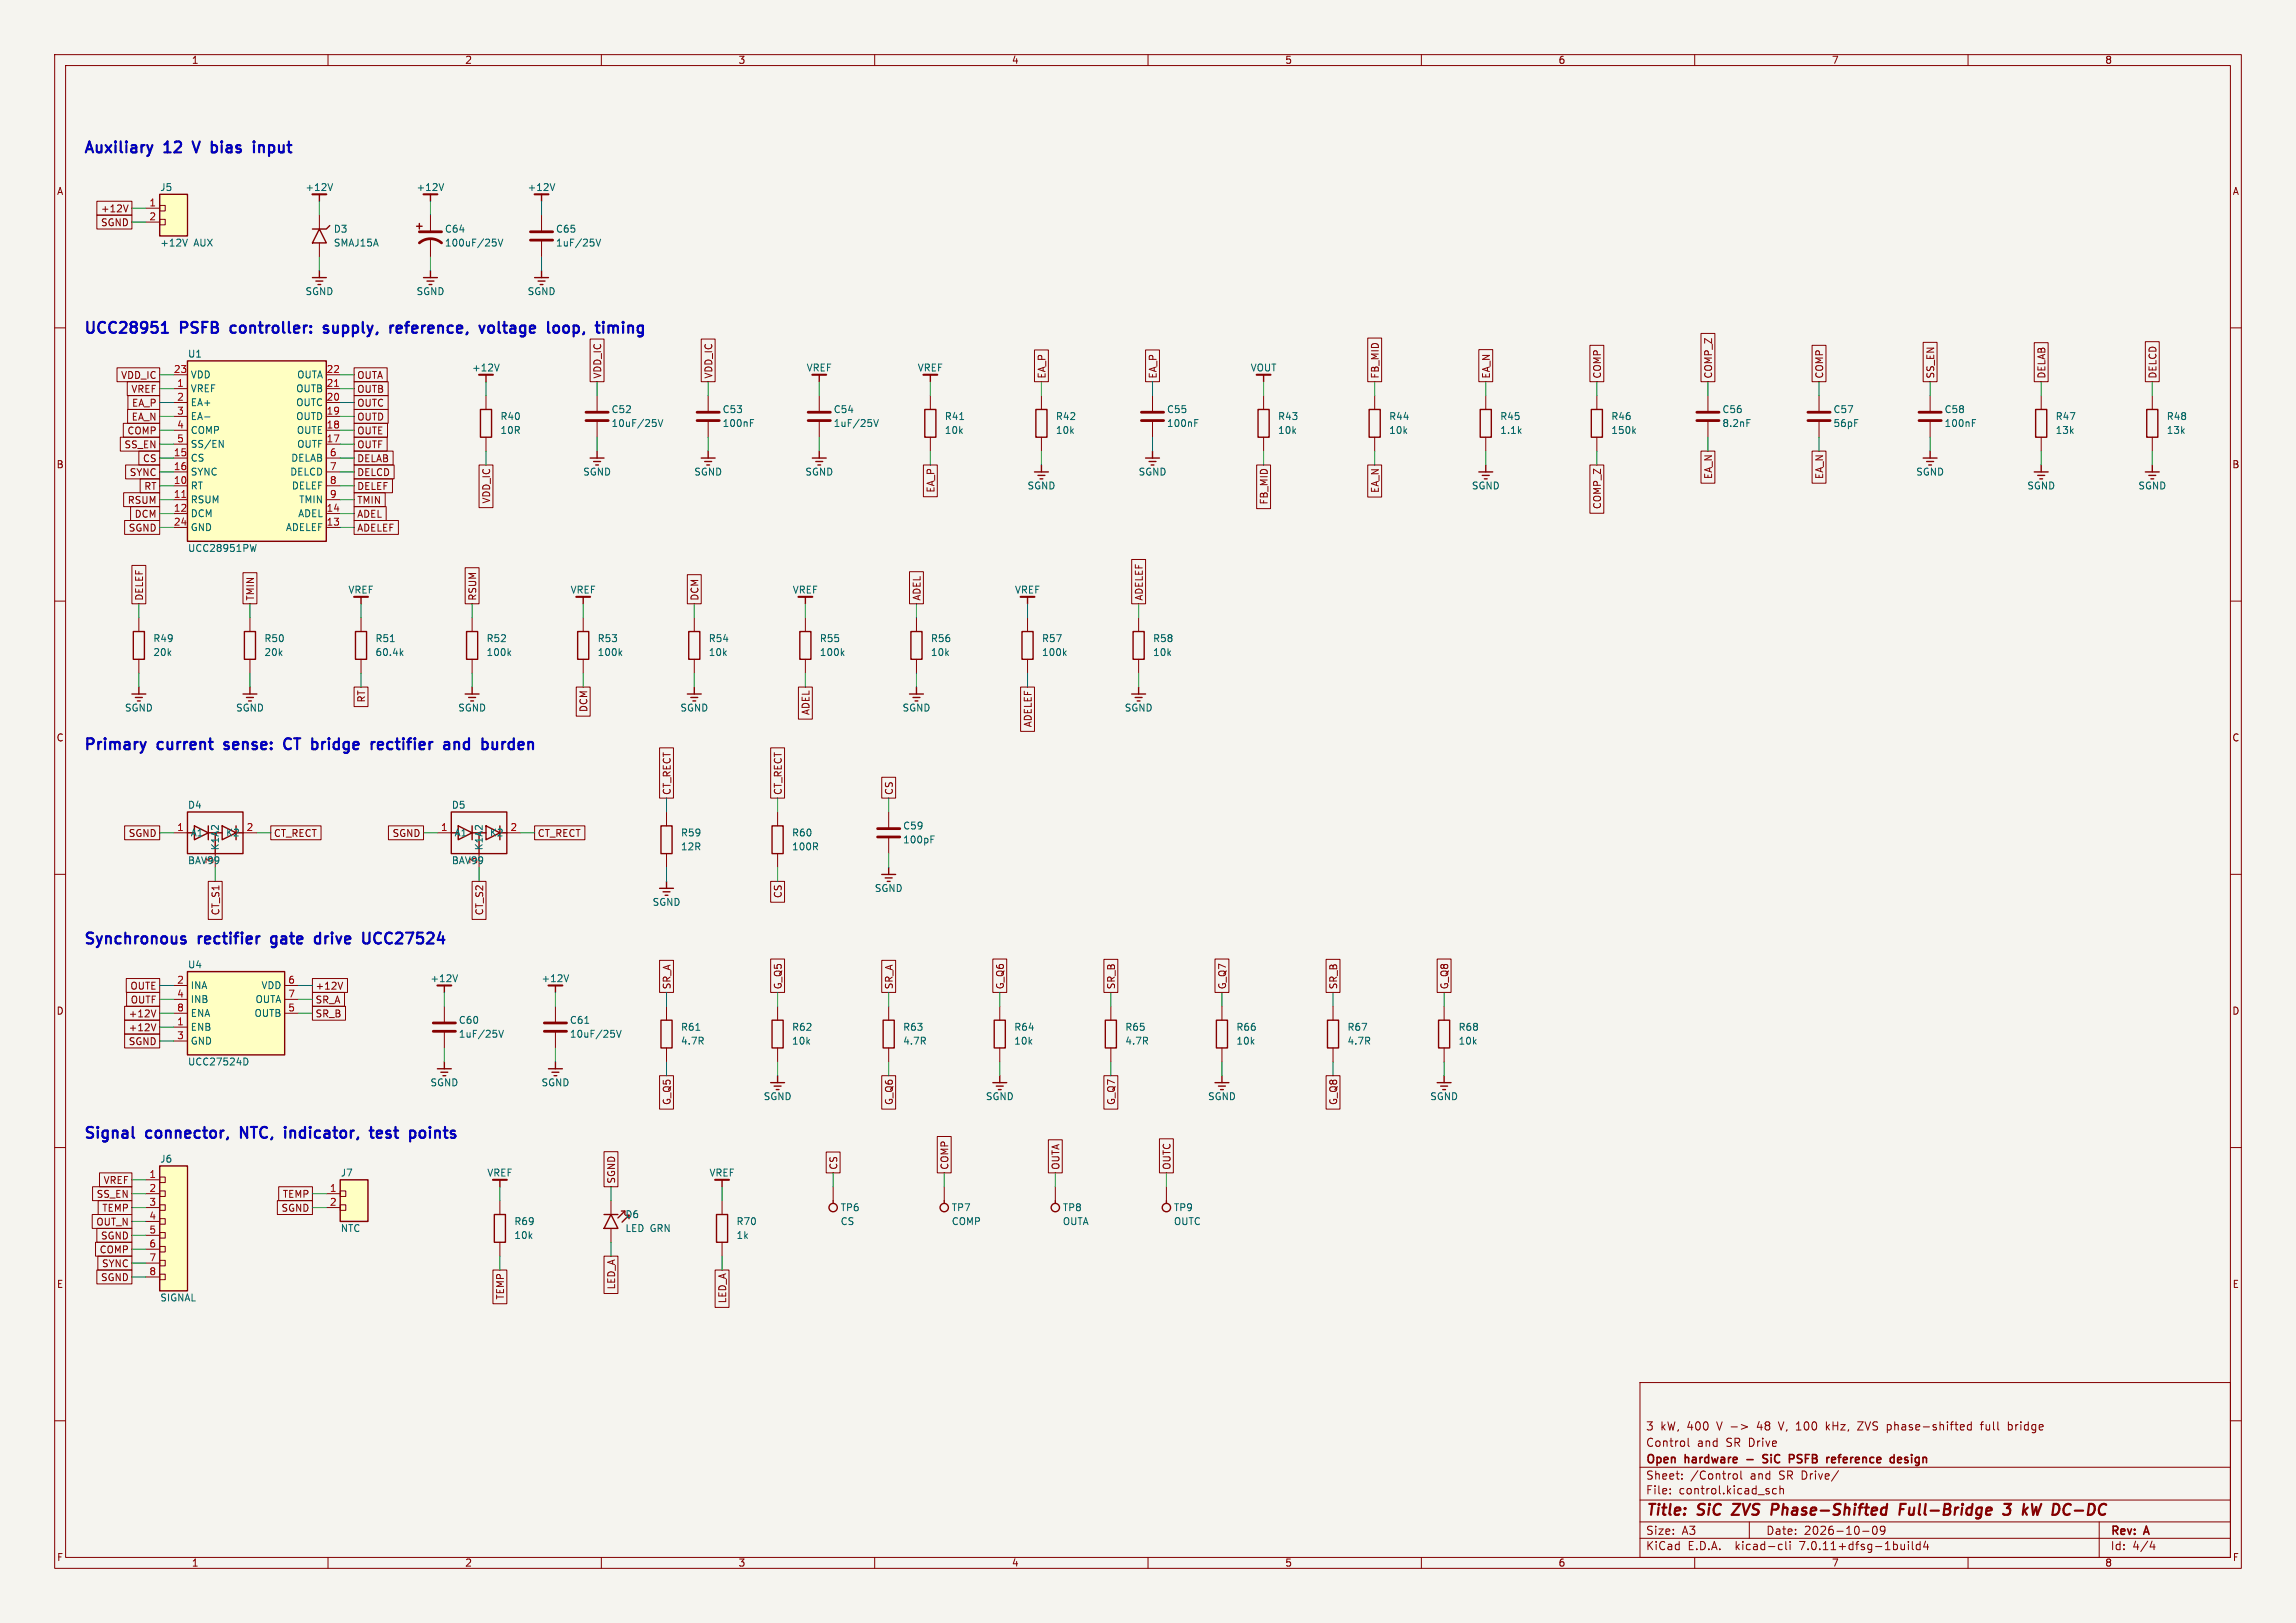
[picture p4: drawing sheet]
<svg xmlns="http://www.w3.org/2000/svg" width="420mm" height="297mm" viewBox="0 0 420 297" stroke-linecap="round" stroke-linejoin="round" font-family="sans-serif">
<defs><g id="words">
<g font-size="2.8" fill="#0000c2">
<text x="15.2" y="28.2">Auxiliary</text>
<text x="30.2" y="28.2">12</text>
<text x="36.4" y="28.2">V</text>
<text x="40.4" y="28.2">bias</text>
<text x="48.9" y="28.2">input</text>
<text x="15.2" y="61.2">UCC28951</text>
<text x="33.2" y="61.2">PSFB</text>
<text x="43.1" y="61.2">controller:</text>
<text x="61" y="61.2">supply,</text>
<text x="73.9" y="61.2">reference,</text>
<text x="91.1" y="61.2">voltage</text>
<text x="104.3" y="61.2">loop,</text>
<text x="114.1" y="61.2">timing</text>
<text x="15.2" y="137.4">Primary</text>
<text x="29" y="137.4">current</text>
<text x="42" y="137.4">sense:</text>
<text x="53.7" y="137.4">CT</text>
<text x="59.6" y="137.4">bridge</text>
<text x="71.2" y="137.4">rectifier</text>
<text x="85.4" y="137.4">and</text>
<text x="93.1" y="137.4">burden</text>
<text x="15.2" y="172.9">Synchronous</text>
<text x="36.4" y="172.9">rectifier</text>
<text x="50.6" y="172.9">gate</text>
<text x="59.4" y="172.9">drive</text>
<text x="68.9" y="172.9">UCC27524</text>
<text x="15.2" y="208.5">Signal</text>
<text x="26.9" y="208.5">connector,</text>
<text x="44.9" y="208.5">NTC,</text>
<text x="53.8" y="208.5">indicator,</text>
<text x="70.3" y="208.5">test</text>
<text x="78.3" y="208.5">points</text>
</g>
<g font-size="2.8" fill="#840000">
<text x="301" y="277.9">Title:</text>
<text x="310.6" y="277.9">SiC</text>
<text x="317.8" y="277.9">ZVS</text>
<text x="325.7" y="277.9">Phase-Shifted</text>
<text x="349.9" y="277.9">Full-Bridge</text>
<text x="369.8" y="277.9">3</text>
<text x="374.1" y="277.9">kW DC-DC</text>
</g>
<g font-size="2.1" fill="#840000">
<text x="301" y="262">3</text>
<text x="303.7" y="262">kW, 400</text>
<text x="314.2" y="262">V -&gt;</text>
<text x="321.8" y="262">48</text>
<text x="326" y="262">V, 100</text>
<text x="334.9" y="262">kHz,</text>
<text x="340.9" y="262">ZVS phase-shifted</text>
<text x="363.7" y="262">full</text>
<text x="368.8" y="262">bridge</text>
<text x="301" y="268.2">Open</text>
<text x="301" y="265">Control</text>
<text x="308.3" y="268.2">hardware</text>
<text x="310.4" y="265">and</text>
<text x="315.8" y="265">SR Drive</text>
<text x="323.8" y="268.2">SiC</text>
<text x="329.2" y="268.2">PSFB</text>
<text x="336.6" y="268.2">reference</text>
<text x="348.9" y="268.2">design</text>
<text x="301" y="273.7">File:</text>
<text x="301" y="271">Sheet:</text>
<text x="307.1" y="273.7">control.kicad_sch</text>
<text x="309.2" y="271">/Control</text>
<text x="320.2" y="271">and</text>
<text x="325.6" y="271">SR Drive/</text>
<text x="301" y="281.1">Size:</text>
<text x="307.6" y="281.1">A3</text>
<text x="323" y="281.1">Date:</text>
<text x="330" y="281.1">2026-10-09</text>
<text x="386" y="281.3">Rev:</text>
<text x="392.4" y="281.3">A</text>
<text x="301" y="283.9">KiCad</text>
<text x="308.7" y="283.9">E.D.A.</text>
<text x="317.6" y="283.9">kicad-cli</text>
<text x="329.5" y="283.9">7.0.11+dfsg-1build4</text>
<text x="386" y="283.9">Id:</text>
<text x="390.1" y="283.9">4/4</text>
</g>
<g font-size="1.8" fill="#840000">
<text x="35" y="11.9">1</text>
<text x="85" y="11.9">2</text>
<text x="135" y="11.9">3</text>
<text x="185" y="11.9">4</text>
<text x="235" y="11.9">5</text>
<text x="285" y="11.9">6</text>
<text x="335" y="11.9">7</text>
<text x="385" y="11.9">8</text>
<text x="10.3" y="35.9">A</text>
<text x="408.3" y="35.9">A</text>
<text x="18.4" y="39.1">+12V</text>
<text x="18.4" y="41.6">SGND</text>
<text x="22.1" y="69.5">VDD_IC</text>
<text x="65.2" y="69.5">OUTA</text>
<text x="110.2" y="69.4" transform="rotate(-90 110.2 69.4)">VDD_IC</text>
<text x="130.5" y="69.4" transform="rotate(-90 130.5 69.4)">VDD_IC</text>
<text x="191.5" y="69.4" transform="rotate(-90 191.5 69.4)">EA_P</text>
<text x="211.8" y="69.4" transform="rotate(-90 211.8 69.4)">EA_P</text>
<text x="252.4" y="69.4" transform="rotate(-90 252.4 69.4)">FB_MID</text>
<text x="272.7" y="69.4" transform="rotate(-90 272.7 69.4)">EA_N</text>
<text x="293.1" y="69.4" transform="rotate(-90 293.1 69.4)">COMP</text>
<text x="313.4" y="69.4" transform="rotate(-90 313.4 69.4)">COMP_Z</text>
<text x="333.7" y="69.4" transform="rotate(-90 333.7 69.4)">COMP</text>
<text x="354" y="69.4" transform="rotate(-90 354 69.4)">SS_EN</text>
<text x="374.3" y="69.4" transform="rotate(-90 374.3 69.4)">DELAB</text>
<text x="394.7" y="69.4" transform="rotate(-90 394.7 69.4)">DELCD</text>
<text x="23.9" y="72.1">VREF</text>
<text x="24" y="77.2">EA_N</text>
<text x="24.1" y="74.6">EA_P</text>
<text x="65.2" y="77.2">OUTD</text>
<text x="65.2" y="74.6">OUTC</text>
<text x="65.2" y="72.1">OUTB</text>
<text x="22.7" y="82.2">SS_EN</text>
<text x="23.2" y="79.7">COMP</text>
<text x="65.2" y="79.7">OUTE</text>
<text x="65.2" y="82.2">OUTF</text>
<text x="10.3" y="85.9">B</text>
<text x="23.6" y="87.3">SYNC</text>
<text x="26.1" y="84.8">CS</text>
<text x="26.3" y="89.9">RT</text>
<text x="65.2" y="89.9">DELEF</text>
<text x="65.2" y="84.8">DELAB</text>
<text x="65.2" y="87.3">DELCD</text>
<text x="313.4" y="87.8" transform="rotate(-90 313.4 87.8)">EA_N</text>
<text x="333.7" y="87.8" transform="rotate(-90 333.7 87.8)">EA_N</text>
<text x="408.2" y="85.9">B</text>
<text x="23.3" y="92.4">RSUM</text>
<text x="24.5" y="94.9">DCM</text>
<text x="65.2" y="92.4">TMIN</text>
<text x="65.2" y="94.9">ADEL</text>
<text x="89.9" y="92.2" transform="rotate(-90 89.9 92.2)">VDD_IC</text>
<text x="171.1" y="90.2" transform="rotate(-90 171.1 90.2)">EA_P</text>
<text x="232.1" y="92.4" transform="rotate(-90 232.1 92.4)">FB_MID</text>
<text x="252.4" y="90.3" transform="rotate(-90 252.4 90.3)">EA_N</text>
<text x="293.1" y="93.3" transform="rotate(-90 293.1 93.3)">COMP_Z</text>
<text x="23.5" y="97.5">SGND</text>
<text x="65.2" y="97.5">ADELEF</text>
<text x="26.4" y="110" transform="rotate(-90 26.4 110)">DELEF</text>
<text x="46.7" y="110" transform="rotate(-90 46.7 110)">TMIN</text>
<text x="87.3" y="110" transform="rotate(-90 87.3 110)">RSUM</text>
<text x="128" y="110" transform="rotate(-90 128 110)">DCM</text>
<text x="168.6" y="110" transform="rotate(-90 168.6 110)">ADEL</text>
<text x="209.2" y="110" transform="rotate(-90 209.2 110)">ADELEF</text>
<text x="67" y="128.6" transform="rotate(-90 67 128.6)">RT</text>
<text x="107.6" y="130.4" transform="rotate(-90 107.6 130.4)">DCM</text>
<text x="148.3" y="130.9" transform="rotate(-90 148.3 130.9)">ADEL</text>
<text x="10.3" y="135.9">C</text>
<text x="188.9" y="133.2" transform="rotate(-90 188.9 133.2)">ADELEF</text>
<text x="408.2" y="135.9">C</text>
<text x="122.9" y="145.6" transform="rotate(-90 122.9 145.6)">CT_RECT</text>
<text x="143.2" y="145.6" transform="rotate(-90 143.2 145.6)">CT_RECT</text>
<text x="163.5" y="145.6" transform="rotate(-90 163.5 145.6)">CS</text>
<text x="23.5" y="153.4">SGND</text>
<text x="50" y="153.4">CT_RECT</text>
<text x="71.7" y="153.4">SGND</text>
<text x="98.3" y="153.4">CT_RECT</text>
<text x="40.3" y="167.6" transform="rotate(-90 40.3 167.6)">CT_S1</text>
<text x="88.6" y="167.6" transform="rotate(-90 88.6 167.6)">CT_S2</text>
<text x="143.2" y="164.4" transform="rotate(-90 143.2 164.4)">CS</text>
<text x="10.3" y="185.9">D</text>
<text x="23.8" y="181.3">OUTE</text>
<text x="23.8" y="183.8">OUTF</text>
<text x="57.6" y="181.3">+12V</text>
<text x="57.6" y="183.8">SR_A</text>
<text x="122.9" y="181.1" transform="rotate(-90 122.9 181.1)">SR_A</text>
<text x="143.2" y="181.1" transform="rotate(-90 143.2 181.1)">G_Q5</text>
<text x="163.5" y="181.1" transform="rotate(-90 163.5 181.1)">SR_A</text>
<text x="183.8" y="181.1" transform="rotate(-90 183.8 181.1)">G_Q6</text>
<text x="204.2" y="181.1" transform="rotate(-90 204.2 181.1)">SR_B</text>
<text x="224.5" y="181.1" transform="rotate(-90 224.5 181.1)">G_Q7</text>
<text x="244.8" y="181.1" transform="rotate(-90 244.8 181.1)">SR_B</text>
<text x="265.1" y="181.1" transform="rotate(-90 265.1 181.1)">G_Q8</text>
<text x="408.2" y="185.9">D</text>
<text x="23.5" y="186.4">+12V</text>
<text x="23.5" y="188.9">+12V</text>
<text x="23.5" y="191.5">SGND</text>
<text x="57.6" y="186.4">SR_B</text>
<text x="122.9" y="202.3" transform="rotate(-90 122.9 202.3)">G_Q5</text>
<text x="163.5" y="202.3" transform="rotate(-90 163.5 202.3)">G_Q6</text>
<text x="204.2" y="202.3" transform="rotate(-90 204.2 202.3)">G_Q7</text>
<text x="244.8" y="202.3" transform="rotate(-90 244.8 202.3)">G_Q8</text>
<text x="153.4" y="214.2" transform="rotate(-90 153.4 214.2)">CS</text>
<text x="173.7" y="214.2" transform="rotate(-90 173.7 214.2)">COMP</text>
<text x="194" y="214.2" transform="rotate(-90 194 214.2)">OUTA</text>
<text x="214.3" y="214.2" transform="rotate(-90 214.3 214.2)">OUTC</text>
<text x="17.6" y="219.4">SS_EN</text>
<text x="18.6" y="221.9">TEMP</text>
<text x="18.9" y="216.9">VREF</text>
<text x="51.4" y="221.9">SGND</text>
<text x="51.6" y="219.4">TEMP</text>
<text x="112.7" y="216.7" transform="rotate(-90 112.7 216.7)">SGND</text>
<text x="17.5" y="224.5">OUT_N</text>
<text x="18.4" y="227">SGND</text>
<text x="18.1" y="229.6">COMP</text>
<text x="18.6" y="232.1">SYNC</text>
<text x="10.3" y="235.9">E</text>
<text x="18.4" y="234.6">SGND</text>
<text x="92.4" y="237.9" transform="rotate(-90 92.4 237.9)">TEMP</text>
<text x="112.7" y="236.1" transform="rotate(-90 112.7 236.1)">LED_A</text>
<text x="133" y="238.6" transform="rotate(-90 133 238.6)">LED_A</text>
<text x="408.3" y="235.9">E</text>
<text x="10.3" y="285.9">F</text>
<text x="35" y="286.9">1</text>
<text x="85" y="286.9">2</text>
<text x="135" y="286.9">3</text>
<text x="185" y="286.9">4</text>
<text x="235" y="286.9">5</text>
<text x="285" y="286.9">6</text>
<text x="335" y="286.9">7</text>
<text x="385" y="286.9">8</text>
<text x="408.3" y="285.9">F</text>
</g>
<g font-size="1.8" fill="#006464">
<text x="29.2" y="35.2">J5</text>
<text x="55.8" y="35.2">+12V</text>
<text x="76.1" y="35.2">+12V</text>
<text x="96.4" y="35.2">+12V</text>
<text x="29.2" y="45.3">+12V</text>
<text x="35.5" y="45.3">AUX</text>
<text x="61" y="42.8">D3</text>
<text x="61" y="45.3">SMAJ15A</text>
<text x="81.3" y="42.8">C64</text>
<text x="81.3" y="45.3">100uF/25V</text>
<text x="101.6" y="42.8">C65</text>
<text x="101.6" y="45.3">1uF/25V</text>
<text x="55.8" y="54.2">SGND</text>
<text x="76.1" y="54.2">SGND</text>
<text x="96.4" y="54.2">SGND</text>
<text x="34.3" y="65.6">U1</text>
<text x="34.8" y="72">VREF</text>
<text x="34.8" y="69.4">VDD</text>
<text x="54.1" y="72">OUTB</text>
<text x="54.3" y="69.4">OUTA</text>
<text x="86.3" y="68.2">+12V</text>
<text x="147.5" y="68.2">VREF</text>
<text x="167.8" y="68.2">VREF</text>
<text x="228.7" y="68.2">VOUT</text>
<text x="34.8" y="74.5">EA+</text>
<text x="34.8" y="77.1">EA-</text>
<text x="54.1" y="77.1">OUTD</text>
<text x="54.1" y="74.5">OUTC</text>
<text x="91.4" y="77.1">R40</text>
<text x="111.8" y="75.8">C52</text>
<text x="132.1" y="75.8">C53</text>
<text x="152.4" y="75.8">C54</text>
<text x="172.7" y="77.1">R41</text>
<text x="193" y="77.1">R42</text>
<text x="213.4" y="75.8">C55</text>
<text x="233.7" y="77.1">R43</text>
<text x="254" y="77.1">R44</text>
<text x="274.3" y="77.1">R45</text>
<text x="294.7" y="77.1">R46</text>
<text x="315" y="75.8">C56</text>
<text x="335.3" y="75.8">C57</text>
<text x="355.6" y="75.8">C58</text>
<text x="375.9" y="77.1">R47</text>
<text x="396.3" y="77.1">R48</text>
<text x="34.8" y="79.6">COMP</text>
<text x="34.8" y="82.1">SS/EN</text>
<text x="54.2" y="79.6">OUTE</text>
<text x="54.3" y="82.1">OUTF</text>
<text x="91.4" y="79.6">10R</text>
<text x="111.8" y="78.3">10uF/25V</text>
<text x="132.1" y="78.3">100nF</text>
<text x="152.4" y="78.3">1uF/25V</text>
<text x="172.7" y="79.6">10k</text>
<text x="193" y="79.6">10k</text>
<text x="213.4" y="78.3">100nF</text>
<text x="233.7" y="79.6">10k</text>
<text x="254" y="79.6">10k</text>
<text x="274.3" y="79.6">1.1k</text>
<text x="294.7" y="79.6">150k</text>
<text x="315" y="78.3">8.2nF</text>
<text x="335.3" y="78.3">56pF</text>
<text x="355.6" y="78.3">100nF</text>
<text x="375.9" y="79.6">13k</text>
<text x="396.3" y="79.6">13k</text>
<text x="34.8" y="89.8">RT</text>
<text x="34.8" y="84.7">CS</text>
<text x="34.8" y="87.2">SYNC</text>
<text x="53" y="87.2">DELCD</text>
<text x="53.2" y="84.7">DELAB</text>
<text x="53.3" y="89.8">DELEF</text>
<text x="106.6" y="87.2">SGND</text>
<text x="126.9" y="87.2">SGND</text>
<text x="147.2" y="87.2">SGND</text>
<text x="187.9" y="89.8">SGND</text>
<text x="208.2" y="87.2">SGND</text>
<text x="269.1" y="89.8">SGND</text>
<text x="350.4" y="87.2">SGND</text>
<text x="370.7" y="89.8">SGND</text>
<text x="391.1" y="89.8">SGND</text>
<text x="34.8" y="92.3">RSUM</text>
<text x="34.8" y="94.8">DCM</text>
<text x="54.4" y="94.8">ADEL</text>
<text x="54.6" y="92.3">TMIN</text>
<text x="34.3" y="101.2">UCC28951PW</text>
<text x="34.8" y="97.4">GND</text>
<text x="52.2" y="97.4">ADELEF</text>
<text x="63.6" y="108.8">VREF</text>
<text x="104.3" y="108.8">VREF</text>
<text x="144.9" y="108.8">VREF</text>
<text x="185.6" y="108.8">VREF</text>
<text x="27.9" y="117.7">R49</text>
<text x="48.3" y="117.7">R50</text>
<text x="68.6" y="117.7">R51</text>
<text x="88.9" y="117.7">R52</text>
<text x="109.2" y="117.7">R53</text>
<text x="129.5" y="117.7">R54</text>
<text x="149.9" y="117.7">R55</text>
<text x="170.2" y="117.7">R56</text>
<text x="190.5" y="117.7">R57</text>
<text x="210.8" y="117.7">R58</text>
<text x="27.9" y="120.2">20k</text>
<text x="48.3" y="120.2">20k</text>
<text x="68.6" y="120.2">60.4k</text>
<text x="88.9" y="120.2">100k</text>
<text x="109.2" y="120.2">100k</text>
<text x="129.5" y="120.2">10k</text>
<text x="149.9" y="120.2">100k</text>
<text x="170.2" y="120.2">10k</text>
<text x="190.5" y="120.2">100k</text>
<text x="210.8" y="120.2">10k</text>
<text x="22.8" y="130.4">SGND</text>
<text x="43.1" y="130.4">SGND</text>
<text x="83.7" y="130.4">SGND</text>
<text x="124.4" y="130.4">SGND</text>
<text x="165" y="130.4">SGND</text>
<text x="205.6" y="130.4">SGND</text>
<text x="34.3" y="148.2">D4</text>
<text x="82.6" y="148.2">D5</text>
<text x="34.8" y="153.3">A1</text>
<text x="40.2" y="155.7" transform="rotate(-90 40.2 155.7)">K1A2</text>
<text x="41.3" y="153.3">K2</text>
<text x="83.1" y="153.3">A1</text>
<text x="88.5" y="155.7" transform="rotate(-90 88.5 155.7)">K1A2</text>
<text x="89.5" y="153.3">K2</text>
<text x="124.5" y="153.3">R59</text>
<text x="124.5" y="155.8">12R</text>
<text x="144.8" y="155.8">100R</text>
<text x="144.8" y="153.3">R60</text>
<text x="165.1" y="154.5">100pF</text>
<text x="165.1" y="152">C59</text>
<text x="34.3" y="158.3">BAV99</text>
<text x="39.1" y="158.2" transform="rotate(-90 39.1 158.2)">3</text>
<text x="82.6" y="158.3">BAV99</text>
<text x="87.4" y="158.2" transform="rotate(-90 87.4 158.2)">3</text>
<text x="119.3" y="166">SGND</text>
<text x="159.9" y="163.4">SGND</text>
<text x="34.3" y="177.4">U4</text>
<text x="78.6" y="179.9">+12V</text>
<text x="99" y="179.9">+12V</text>
<text x="34.8" y="181.2">INA</text>
<text x="34.8" y="183.7">INB</text>
<text x="46.6" y="183.7">OUTA</text>
<text x="47.7" y="181.2">VDD</text>
<text x="34.8" y="188.8">ENB</text>
<text x="34.8" y="191.4">GND</text>
<text x="34.8" y="186.3">ENA</text>
<text x="46.5" y="186.3">OUTB</text>
<text x="83.8" y="187.6">C60</text>
<text x="83.8" y="190.1">1uF/25V</text>
<text x="104.1" y="190.1">10uF/25V</text>
<text x="104.1" y="187.6">C61</text>
<text x="124.5" y="188.8">R61</text>
<text x="124.5" y="191.4">4.7R</text>
<text x="144.8" y="191.4">10k</text>
<text x="144.8" y="188.8">R62</text>
<text x="165.1" y="188.8">R63</text>
<text x="165.1" y="191.4">4.7R</text>
<text x="185.4" y="191.4">10k</text>
<text x="185.4" y="188.8">R64</text>
<text x="205.7" y="188.8">R65</text>
<text x="205.7" y="191.4">4.7R</text>
<text x="226.1" y="191.4">10k</text>
<text x="226.1" y="188.8">R66</text>
<text x="246.4" y="188.8">R67</text>
<text x="246.4" y="191.4">4.7R</text>
<text x="266.7" y="188.8">R68</text>
<text x="266.7" y="191.4">10k</text>
<text x="34.3" y="195.2">UCC27524D</text>
<text x="78.6" y="199">SGND</text>
<text x="99" y="199">SGND</text>
<text x="139.6" y="201.5">SGND</text>
<text x="180.2" y="201.5">SGND</text>
<text x="220.9" y="201.5">SGND</text>
<text x="261.5" y="201.5">SGND</text>
<text x="29.2" y="213">J6</text>
<text x="62.2" y="215.5">J7</text>
<text x="89" y="215.5">VREF</text>
<text x="129.7" y="215.5">VREF</text>
<text x="153.7" y="221.8">TP6</text>
<text x="174" y="221.8">TP7</text>
<text x="194.3" y="221.8">TP8</text>
<text x="214.6" y="221.8">TP9</text>
<text x="62.2" y="225.7">NTC</text>
<text x="94" y="226.9">10k</text>
<text x="94" y="224.4">R69</text>
<text x="114.3" y="223.1">D6</text>
<text x="114.3" y="225.7">LED GRN</text>
<text x="134.6" y="224.4">R70</text>
<text x="134.6" y="226.9">1k</text>
<text x="153.7" y="224.4">CS</text>
<text x="174" y="224.4">COMP</text>
<text x="194.3" y="224.4">OUTA</text>
<text x="214.6" y="224.4">OUTC</text>
<text x="29.2" y="238.4">SIGNAL</text>
</g>
<g font-size="1.8" fill="#a90000">
<text x="27.2" y="37.8">1</text>
<text x="27.2" y="40.4">2</text>
<text x="31.7" y="68.3">23</text>
<text x="32.3" y="70.9">1</text>
<text x="59.6" y="70.9">21</text>
<text x="59.6" y="68.3">22</text>
<text x="32.3" y="73.4">2</text>
<text x="32.3" y="75.9">3</text>
<text x="59.6" y="75.9">19</text>
<text x="59.6" y="73.4">20</text>
<text x="31.7" y="83.6">15</text>
<text x="32.3" y="78.5">4</text>
<text x="32.3" y="81">5</text>
<text x="59.6" y="81">17</text>
<text x="59.6" y="78.5">18</text>
<text x="60.3" y="83.6">6</text>
<text x="31.7" y="88.6">10</text>
<text x="31.7" y="86.1">16</text>
<text x="60.3" y="86.1">7</text>
<text x="60.3" y="88.6">8</text>
<text x="31.7" y="91.2">11</text>
<text x="31.7" y="93.7">12</text>
<text x="59.6" y="93.7">14</text>
<text x="60.3" y="91.2">9</text>
<text x="31.7" y="96.3">24</text>
<text x="59.6" y="96.3">13</text>
<text x="32.3" y="152.1">1</text>
<text x="45" y="152.1">2</text>
<text x="80.6" y="152.1">1</text>
<text x="93.3" y="152.1">2</text>
<text x="32.3" y="180.1">2</text>
<text x="32.3" y="182.6">4</text>
<text x="32.3" y="185.2">8</text>
<text x="52.6" y="185.2">5</text>
<text x="52.6" y="180.1">6</text>
<text x="52.6" y="182.6">7</text>
<text x="32.3" y="187.7">1</text>
<text x="32.3" y="190.2">3</text>
<text x="27.2" y="215.6">1</text>
<text x="27.2" y="218.2">2</text>
<text x="27.2" y="220.7">3</text>
<text x="60.3" y="218.2">1</text>
<text x="60.3" y="220.7">2</text>
<text x="27.2" y="223.3">4</text>
<text x="27.2" y="225.8">5</text>
<text x="27.2" y="228.3">6</text>
<text x="27.2" y="230.9">7</text>
<text x="27.2" y="233.4">8</text>
</g>
</g></defs>
<path d="M0 0h420v297h-420z" fill="#f5f4ef" stroke="#f5f4ef" stroke-width=".18"/>
<g fill="none" stroke="#840000" stroke-width=".18">
<path d="M10 10h400v277h-400zM12 12h396v273h-396zM60 10v2M110 10v2M160 10v2M210 10v2M260 10v2M310 10v2M360 10v2M17.7 36.8h6.4v2.6h-6.4zM17.7 39.4h6.4v2.5h-6.4zM23.4 37.5l-.4 1.3"/>
<path d="M26.7 38.1h2.5M29.2 37.6h1v1h-1zM58.4 39.4v2.5M78.7 39.4v3M99.1 39.4v3M10 60h2M26.7 40.6h2.5M29.2 40.1h1v1h-1zM58.4 44.5v2.5M78.7 43.9v3.1M99.1 43.9v3.1M408 60h2"/>
<path d="M21.4 67.3h7.8v2.6h-7.8zM22.6 77.5h6.6v2.5h-6.6zM23.3 69.8h5.9v2.6h-5.9zM23.3 74.9h5.9v2.6h-5.9zM23.4 72.4h5.8v2.5h-5.8zM31.7 71.1h2.6M31.7 78.7h2.6M31.7 76.2h2.6M31.7 73.7h2.6M31.7 68.6h2.6M59.7 71.1h2.5M59.7 78.7h2.5"/>
<path d="M59.7 76.2h2.5M59.7 73.7h2.5M59.7 68.6h2.5M64.8 77.5h6.1v2.5h-6.1zM64.8 74.9h6.2v2.6h-6.2zM64.8 72.4h6.2v2.5h-6.2zM64.8 69.8h6.2v2.6h-6.2zM64.8 67.3h6v2.6h-6zM88.9 72.4v2.5M107.9 62h2.6v7.9h-2.6zM109.2 72.4v3M109.2 77v3"/>
<path d="M128.3 62h2.5v7.9h-2.5zM129.5 72.4v3M129.5 77v3M149.9 72.4v3M149.9 77v3M170.2 72.4v2.5M189.2 64h2.6v5.9h-2.6zM190.5 72.4v2.5M209.5 64h2.6v5.9h-2.6zM210.8 72.4v3M210.8 77v3M231.1 72.4v2.5"/>
<path d="M250.2 61.9h2.5v8h-2.5zM251.5 72.4v2.5M270.5 64h2.5v5.9h-2.5zM271.8 72.4v2.5M290.8 63.2h2.6v6.7h-2.6zM292.1 72.4v2.5M311.1 61h2.6v8.9h-2.6zM312.4 72.4v3M312.4 77v3M331.5 63.2h2.5v6.7h-2.5zM332.7 72.4v3M332.7 77v3"/>
<path d="M351.8 62.6h2.5v7.3h-2.5zM353.1 72.4v3M353.1 77v3M372.1 62.7h2.5v7.2h-2.5zM373.4 72.4v2.5M392.4 62.5h2.6v7.4h-2.6zM393.7 72.4v2.5M22 80h7.2v2.6h-7.2zM22.6 90.2h6.6v2.5h-6.6zM22.8 95.2h6.4v2.6h-6.4zM23 85.1h6.2v2.5h-6.2zM23.9 92.7h5.3v2.6h-5.3z"/>
<path d="M25.4 82.5h3.8v2.6h-3.8zM25.6 87.6h3.6v2.6h-3.6zM31.7 88.9h2.6M31.7 91.4h2.6M31.7 94h2.6M31.7 96.5h2.6M31.7 83.8h2.6M31.7 86.4h2.6M31.7 81.3h2.6M59.7 88.9h2.5M59.7 91.4h2.5M59.7 94h2.5"/>
<path d="M59.7 96.5h2.5M59.7 83.8h2.5M59.7 86.4h2.5M59.7 81.3h2.5M64.8 87.6h7v2.6h-7zM64.8 80h6v2.6h-6zM64.8 82.5h7.1v2.6h-7.1zM64.8 85.1h7.3v2.5h-7.3zM64.8 90.2h5.7v2.5h-5.7zM64.8 92.7h5.8v2.6h-5.8zM64.8 95.2h8.1v2.6h-8.1zM87.6 85.1h2.6v7.8h-2.6z"/>
<path d="M88.9 80v2.6M168.9 85.1h2.6v5.8h-2.6zM170.2 80v2.6M190.5 80v2.6M229.9 85.1h2.5v8h-2.5zM231.1 80v2.6M250.2 85.1h2.5v5.9h-2.5zM251.5 80v2.6M271.8 80v2.6M290.8 85.1h2.6v8.8h-2.6zM292.1 80v2.6M311.1 82.6h2.6v5.8h-2.6z"/>
<path d="M331.5 82.6h2.5v5.8h-2.5zM373.4 80v2.6M393.7 80v2.6M10 110h2M24.1 103.5h2.6v7h-2.6zM25.4 113v2.6M44.4 104.8h2.6v5.7h-2.6zM45.7 113v2.6M66 113v2.6M85.1 103.9h2.5v6.6h-2.5zM86.4 113v2.6M106.7 113v2.6"/>
<path d="M125.7 105.2h2.6v5.3h-2.6zM127 113v2.6M147.3 113v2.6M166.4 104.6h2.5v5.9h-2.5zM167.6 113v2.6M188 113v2.6M207 102.4h2.6v8.1h-2.6zM208.3 113v2.6M408 110h2M25.4 120.7v2.5M45.7 120.7v2.5M64.8 125.7h2.5v3.6h-2.5z"/>
<path d="M66 120.7v2.5M86.4 120.7v2.5M105.4 125.7h2.6v5.4h-2.6zM106.7 120.7v2.5M120.6 136.9h2.6v9.2h-2.6zM127 120.7v2.5M141 136.9h2.5v9.2h-2.5zM146 125.7h2.6v5.9h-2.6zM147.3 120.7v2.5M167.6 120.7v2.5M186.7 125.7h2.5v8.1h-2.5zM188 120.7v2.5"/>
<path d="M208.3 120.7v2.5M10 160h2M22.8 151.1h6.4v2.6h-6.4zM31.7 152.4h2.6M39.4 156.2v2.6M44.4 152.4h2.6M49.5 151.1h9.2v2.6h-9.2zM71.1 151.1h6.4v2.6h-6.4zM80 152.4h2.5M87.6 156.2v2.6M92.7 152.4h2.5M97.8 151.1h9.2v2.6h-9.2z"/>
<path d="M121.9 148.6v2.5M121.9 156.2v2.6M142.2 148.6v2.5M142.2 156.2v2.6M161.3 142.2h2.5v3.9h-2.5zM162.6 148.6v3M162.6 153.2v3M408 160h2M23.1 179.1h6.1v2.5h-6.1zM38.1 161.3h2.5v6.9h-2.5zM57.1 179.1h6.5v2.5h-6.5zM62.7 179.7l-.4 1.3"/>
<path d="M86.4 161.3h2.5v6.9h-2.5zM120.6 175.7h2.6v5.9h-2.6zM141 161.3h2.5v3.8h-2.5zM141 175.5h2.5v6.1h-2.5zM161.3 175.7h2.5v5.9h-2.5zM181.6 175.5h2.6v6.1h-2.6zM201.9 175.6h2.6v6h-2.6zM222.2 175.5h2.6v6.1h-2.6zM242.6 175.6h2.5v6h-2.5zM262.9 175.5h2.5v6.1h-2.5zM22.8 184.1h6.4v2.6h-6.4zM22.8 186.7h6.4v2.5h-6.4z"/>
<path d="M22.8 189.2h6.4v2.6h-6.4zM23.2 181.6h6v2.6h-6zM28.5 184.8l-.4 1.3M28.5 187.4l-.4 1.2M31.7 188h2.6M31.7 180.3h2.6M31.7 190.5h2.6M31.7 182.9h2.6M31.7 185.4h2.6M52.1 180.3h2.5M52.1 182.9h2.5M52.1 185.4h2.5"/>
<path d="M57.1 184.1h6.1v2.6h-6.1zM57.1 181.6h5.9v2.6h-5.9zM81.3 184.2v3M81.3 188.7v3.1M101.6 184.2v3M101.6 188.7v3.1M120.6 196.9h2.6v6.1h-2.6zM121.9 184.2v2.5M121.9 191.8v2.5M142.2 184.2v2.5M142.2 191.8v2.5M161.3 196.9h2.5v6.1h-2.5z"/>
<path d="M162.6 184.2v2.5M162.6 191.8v2.5M182.9 184.2v2.5M182.9 191.8v2.5M201.9 196.9h2.6v6.1h-2.6zM203.2 184.2v2.5M203.2 191.8v2.5M223.5 184.2v2.5M223.5 191.8v2.5M242.6 196.9h2.5v6.1h-2.5zM243.8 184.2v2.5M243.8 191.8v2.5"/>
<path d="M264.2 184.2v2.5M264.2 191.8v2.5M10 210h2M16.9 217.2h7.2v2.5h-7.2zM18 219.7h6.1v2.6h-6.1zM18.2 214.6h5.9v2.6h-5.9zM26.7 215.9h2.5M26.7 218.4h2.5M29.2 217.9h1v1h-1zM29.2 215.4h1v1h-1zM50.7 219.7h6.4v2.6h-6.4zM51 217.2h6.1v2.5h-6.1z"/>
<path d="M59.7 218.4h2.5M62.2 217.9h1v1h-1zM91.4 219.7v2.5M110.5 210.8h2.5v6.4h-2.5zM111.8 219.7v2.5M132.1 219.7v2.5M151.1 210.8h2.6v3.8h-2.6zM152.4 217.2v2.5M171.4 208h2.6v6.6h-2.6zM172.7 217.2v2.5M191.8 208.6h2.5v6h-2.5zM193 217.2v2.5"/>
<path d="M212.1 208.4h2.5v6.2h-2.5zM213.4 217.2v2.5M408 210h2M16.9 222.2h7.2v2.6h-7.2zM17.5 227.3h6.6v2.6h-6.6zM17.7 232.4h6.4v2.6h-6.4zM17.7 224.8h6.4v2.5h-6.4zM17.9 229.9h6.2v2.5h-6.2zM26.7 221h2.5M26.7 223.5h2.5M26.7 226.1h2.5M26.7 228.6h2.5"/>
<path d="M26.7 231.1h2.5M26.7 233.7h2.5M29.2 233.2h1v1h-1zM29.2 230.6h1v1h-1zM29.2 228.1h1v1h-1zM29.2 225.6h1v1h-1zM29.2 223h1v1h-1zM29.2 220.5h1v1h-1zM59.7 221h2.5M62.2 220.5h1v1h-1zM90.2 232.4h2.5v6.2h-2.5zM91.4 227.3v2.6"/>
<path d="M110.5 229.9h2.5v6.8h-2.5zM111.8 224.8v2.5M130.8 232.4h2.6v6.8h-2.6zM132.1 227.3v2.6M10 260h2M300 253h108v32h-108zM408 260h2M300 278.5h108M300 274.5h108M300 268.5h108M305.5 273.2v.2M305.5 272.5v.1"/>
<path d="M307.7 270.5v.2M307.7 269.8v.1M308.8 263.2v1.3l.2 .2M317.1 269.8l.4-.1 .3 .3v.4l-.1 .2-.4 .1-.2-.2M318.4 269.2v1.3l.3 .2M318.5 260.7l1.2 .4-1.2 .4M320 278.5v3M324.9 272.5l-.4-.1-.3 .3v.4l.2 .2h.5M325.3 260.2l.5 1.5M325.6 272.5l.2-.1 .4 .1v.9M325.6 271.9v1.5M334.1 260.2v1.5"/>
<path d="M334.2 261.1l.5 .6M334.7 260.7l-.6 .6M336.3 269.1l-1.3 1.9M339.8 260.2h1l-1 1.5h1M342.7 279.4l.2-.1a.8 .8 0 0 1 .5 .7 .8 .8 0 0 1-.5 .8 1 1 0 0 1-.2-1.4zM344.8 279.9l-.3 .3h-.3l-.3-.3 .2-.5 .4-.1 .2 .1a.99 .99 0 0 1-.3 1.4h-.3M360.6 260.8l-.4-.1-.3 .3v.4l.1 .2h.6M360.6 260.2v1.5M362.2 260.7h.6M362.8 260.2l-.4 .2v1.3M367.4 260.8l.4-.1 .3 .3v.4l-.2 .2h-.5M367.4 260.2v1.5"/>
<path d="M384 278.5v6.5M60 285v2M110 285v2M160 285v2M210 285v2M260 285v2M300 281.5h108M310 285v2M325.6 282.6l.4 .1M326 283.5l-.4 .1M326.7 282.1v1.3l.2 .2M327.4 282.1v.1"/>
<path d="M327.4 282.6v1M340.7 280.2h1.2M349.1 282.1v.1M349.1 282.6v1M349.8 282.1v1.3l.2 .2M351.2 282.7l-.4-.1-.3 .3v.4l.2 .2h.5M351.2 282.1v1.5M352.2 282l-.3 1.1h.9M352.6 282.6v1M360 285v2M393.7 282l-.4 1.1h.9M394 282.6v1"/>
</g>
<path d="M318.3 275.2l-1.5 2h1.3M324.3 275.2h.7M325.1 276.2l-1 .1M347.6 276.2h.6M348.6 275.2h-.9l-.3 2M366.6 275.2h1.3l-.8 .8h.3l.3 .2v.6l-.1 .2-.4 .2h-.5l-.3-.2M373.4 275.2l-.7 2-.2-1.4" fill="none" stroke="#840000" stroke-width=".4"/>
<path d="M319.5 267.1h1.2M322.5 267.6h.7M323.3 266.3l-.5-.1-.3 .3 .1 .3 .6 .2M327.9 266.2l.3 .3-.1 .3-.2 .2M335.3 266.7l.4 .1 .1 .2-.8 .2M335.7 267.6l-.4 .1M347.1 267.2l.7-.2v-.2l-.5-.1-.2 .2 .1 .7h.6" fill="none" stroke="#840000" stroke-width=".3"/>
<g fill="none" stroke="#840000" stroke-width=".25">
<path d="M29.2 35.6h5.1v7.6h-5.1zM58.4 35.6v1.2M78.7 35.6v1.2M99.1 35.6v1.2M57.1 50.8h2.6M57.8 51.4h1.3M58.2 52.1h.5M58.4 41.9l1.3 2.6h-2.6zM58.4 49.5v1.3M60.3 41.3l-.6 .6h-2.6M76.2 41.4h1M76.7 40.9v1"/>
<path d="M77.5 50.8h2.5M78.1 51.4h1.3M78.5 52.1h.5M78.7 49.5v1.3M97.8 50.8h2.5M98.4 51.4h1.3M98.8 52.1h.5M99.1 49.5v1.3M34.3 66h25.4v33.1h-25.4zM87.9 74.9h2v5.1h-2zM88.9 68.6v1.3M149.9 68.6v1.3"/>
<path d="M169.2 74.9h2v5.1h-2zM170.2 68.6v1.3M189.5 74.9h2v5.1h-2zM230.1 74.9h2.1v5.1h-2.1zM231.1 68.6v1.3M250.4 74.9h2.1v5.1h-2.1zM270.8 74.9h2v5.1h-2zM291.1 74.9h2v5.1h-2zM372.4 74.9h2v5.1h-2zM392.7 74.9h2v5.1h-2zM107.9 83.8h2.6M108.6 84.5h1.3"/>
<path d="M109 85.1h.5M109.2 82.6v1.2M128.3 83.8h2.5M128.9 84.5h1.3M129.3 85.1h.5M129.5 82.6v1.2M148.6 83.8h2.5M149.2 84.5h1.3M149.6 85.1h.5M149.9 82.6v1.2M189.2 86.4h2.6M189.9 87h1.2"/>
<path d="M190.2 87.6h.6M190.5 85.1v1.3M209.5 83.8h2.6M210.2 84.5h1.3M210.6 85.1h.5M210.8 82.6v1.2M270.5 86.4h2.5M271.1 87h1.3M271.5 87.6h.5M271.8 85.1v1.3M351.8 83.8h2.5M352.4 84.5h1.3"/>
<path d="M352.8 85.1h.5M353.1 82.6v1.2M372.1 86.4h2.5M372.7 87h1.3M373.1 87.6h.5M373.4 85.1v1.3M392.4 86.4h2.6M393.1 87h1.2M393.4 87.6h.6M393.7 85.1v1.3M24.4 115.6h2v5.1h-2zM44.7 115.6h2v5.1h-2z"/>
<path d="M65 115.6h2.1v5.1h-2.1zM66 109.2v1.3M85.3 115.6h2.1v5.1h-2.1zM105.7 115.6h2v5.1h-2zM106.7 109.2v1.3M126 115.6h2v5.1h-2zM146.3 115.6h2v5.1h-2zM147.3 109.2v1.3M166.6 115.6h2.1v5.1h-2.1zM186.9 115.6h2.1v5.1h-2.1zM188 109.2v1.3M207.3 115.6h2v5.1h-2z"/>
<path d="M24.1 127h2.6M24.8 127.6h1.2M25.1 128.3h.6M25.4 125.7v1.3M44.4 127h2.6M45.1 127.6h1.3M45.5 128.3h.5M45.7 125.7v1.3M85.1 127h2.5M85.7 127.6h1.3M86.1 128.3h.5M86.4 125.7v1.3"/>
<path d="M125.7 127h2.6M126.4 127.6h1.2M126.7 128.3h.6M127 125.7v1.3M166.4 127h2.5M167 127.6h1.3M167.4 128.3h.5M167.6 125.7v1.3M207 127h2.5M207.6 127.6h1.3M208 128.3h.5M208.3 125.7v1.3"/>
<path d="M34.3 148.6h10.1v7.6h-10.1zM35.6 151.1l2.5 1.3-2.5 1.3zM38.1 152.4h2.5M38.1 151.1v2.6M39.4 152.4v3.8M40.6 151.1l2.6 1.3-2.6 1.3zM43.2 152.4h1.2M43.2 151.1v2.6M82.5 148.6h10.2v7.6h-10.2zM83.8 151.1l2.6 1.3-2.6 1.3zM86.4 152.4h2.5M86.4 151.1v2.6"/>
<path d="M87.6 152.4v3.8M88.9 151.1l2.5 1.3-2.5 1.3zM91.4 152.4h1.3M91.4 151.1v2.6M120.9 151.1h2v5.1h-2zM141.2 151.1h2.1v5.1h-2.1zM162.6 158.8v1.2M34.3 177.8h17.8v15.2h-17.8zM120.6 162.6h2.6M121.3 163.2h1.3M121.7 163.8h.5M121.9 161.3v1.3"/>
<path d="M161.3 160h2.5M161.9 160.7h1.3M162.3 161.3h.5M80 195.6h2.5M80.6 196.2h1.3M81 196.9h.5M81.3 180.3v1.3M81.3 194.3v1.3M100.3 195.6h2.6M101 196.2h1.2M101.3 196.9h.6M101.6 180.3v1.3"/>
<path d="M101.6 194.3v1.3M120.9 186.7h2v5.1h-2zM141 198.1h2.5M141.2 186.7h2.1v5.1h-2.1zM141.6 198.8h1.3M142 199.4h.5M142.2 196.9v1.2M161.5 186.7h2.1v5.1h-2.1zM181.6 198.1h2.5M181.9 186.7h2v5.1h-2zM182.2 198.8h1.3M182.6 199.4h.5"/>
<path d="M182.9 196.9v1.2M202.2 186.7h2v5.1h-2zM222.2 198.1h2.6M222.5 186.7h2v5.1h-2zM222.9 198.8h1.3M223.3 199.4h.5M223.5 196.9v1.2M242.8 186.7h2.1v5.1h-2.1zM262.9 198.1h2.5M263.1 186.7h2.1v5.1h-2.1zM263.5 198.8h1.3M263.9 199.4h.5"/>
<path d="M264.2 196.9v1.2M29.2 213.4h5.1v22.8h-5.1zM62.2 215.9h5.1v7.6h-5.1zM91.4 215.9v1.3M132.1 215.9v1.3M152.4 219.7v.5M172.7 219.7v.5M193 219.7v.5M213.4 219.7v.5M90.4 222.2h2.1v5.1h-2.1zM110.5 222.2h2.5M111.8 222.2l1.2 2.6h-2.5z"/>
<path d="M113.7 221.6h.6v.6M114.3 221.6l-1.3 1.3M115.1 222.4l-1.3 1.2M131.1 222.2h2v5.1h-2z"/>
<circle cx="152.4" cy="221" r=".76"/>
<circle cx="172.7" cy="221" r=".76"/>
<circle cx="193" cy="221" r=".76"/>
<circle cx="213.4" cy="221" r=".76"/>
</g>
<g fill="none" stroke="#006464" stroke-width=".18">
<path d="M60.8 33.6l-.4 1.3M81.2 33.6l-.5 1.3M101.5 33.6l-.4 1.3M34.3 43.8l-.4 1.2M90.1 43.8h.6M90.5 44.2l.3 .3v.3l-.3 .2M91.1 43.8l.5 1.2 .4-1.2M109 43.8l.5 1.2 .4-1.2M37.4 76.3h1M91.3 66.6l-.4 1.3M120 77.4v.5M120.4 76.8l.4 1.2 .4-1.2"/>
<path d="M137.3 76.8h.6M137.3 77.4h.4M159.8 76.8l.5 1.2 .4-1.2M175.6 76.8h.7M218.6 76.8h.6M218.6 77.4h.4M298.8 78.8l.4 .5M299.2 78.5l-.5 .5M319.5 76.8h.7M360.8 76.8h.6M360.8 77.4h.4M40.1 80.6l.7 1.3v-1.3"/>
<path d="M46.9 99.6l-.3 1.3-.3-.9M71.4 117.4h.7M73.3 119.5l.4 .5M73.7 119.1l-.5 .5M93.1 119.5l.3 .5M93.4 119.1l-.5 .5M113.4 119.5l.3 .5M113.7 119.1l-.4 .5M154 119.5l.4 .5M154.4 119.1l-.5 .5M194.7 119.5l.3 .5M195 119.1l-.5 .5"/>
<path d="M170.3 153.6h.4M170.3 153h.6M83.7 178.4l-.4 1.2M104 178.4l-.4 1.2M44.6 193.6a.64 .64 0 0 1 .8 .7 .64 .64 0 0 1-.8 .6M91.2 188.5l.5 1.3 .4-1.3M107 187.3h.7M112.4 189.1v.6M112.8 188.5l.4 1.3 .4-1.3M127.3 188.5h.7"/>
</g>
<g fill="#ffffc2" stroke="#ffffc2" stroke-width=".18">
<path d="M34.3 66h25.4v33.1h-25.4z"/>
<path d="M34.3 177.8h17.8v15.2h-17.8z"/>
<path d="M29.2 213.4h5.1v22.8h-5.1z"/>
<path d="M62.2 215.9h5.1v7.6h-5.1z"/>
<path d="M29.2 35.6h5.1v7.6h-5.1z"/>
</g>
<path d="M61.2 70.7h.7M33.3 91h.7" fill="none" stroke="#a90000" stroke-width=".18"/>
<g fill="none" stroke="#840000" stroke-width=".51">
<path d="M76.7 44.5a3.1 3.1 0 0 1 4.1 0M76.7 42.4h4.1M97 43.9h4.1M97 42.4h4.1M107.2 77h4.1M107.2 75.4h4.1M127.5 77h4.1M127.5 75.4h4.1M147.8 77h4.1M147.8 75.4h4.1M208.8 77h4.1M208.8 75.4h4.1"/>
<path d="M310.4 77h4.1M310.4 75.4h4.1M330.7 77h4.1M330.7 75.4h4.1M351 77h4.1M351 75.4h4.1M160.5 153.2h4.1M160.5 151.6h4.1M79.2 188.7h4.1M79.2 187.2h4.1M99.6 188.7h4M99.6 187.2h4"/>
</g>
<g fill="none" stroke="#0000c2" stroke-width=".4">
<path d="M35.2 25.9l.7 2M38.9 26.6h.4l.3 .1M39.6 27.7l-.3 .2h-.4M47.4 26.6v1.3M48.2 26.6a.54 .54 0 0 0-.8 .1M29.6 59.5l.6-.6v2M42.3 59.8l-.1 .2 .1 .7M60 59.7l-.5-.1-.3 .3 .1 .2 .7 .2 .1 .2-.1 .3-.2 .1-.6-.1M72 59.6l-.5 .2M73.2 59.6h-.4l-.2 .3v.9l.6 .1M87.7 59.6l.5 1.3 .4-1.3M90.3 59.8a.54 .54 0 0 0-.6-.2 .54 .54 0 0 0-.4 .4v.5a.54 .54 0 0 0 .4 .4 .54 .54 0 0 0 .6-.2"/>
<path d="M101.6 59.6a.54 .54 0 0 1 .7 .4v.5a.54 .54 0 0 1-.7 .4M103.7 59.6a.54 .54 0 0 0-.7 .4v.5a.54 .54 0 0 0 .7 .4M111.6 59.6h.3l.3 .3M112.2 59.9l.3-.3 .4 .1 .1 1.2M112.2 59.9v1M29.6 60.9h1.1M73.5 60l-.9 .2M26.6 135.8l-.4 1.3M41 137l.2 .1M41.1 135.9l-.1 .2 .1 .2M53.1 135.2a.82 .82 0 0 0-.9 .1 .82 .82 0 0 0-.2 .9 .77 .77 0 0 0 .3 .8 .77 .77 0 0 0 .8 0M69.1 136.4l1-.2-.1-.3-.6-.1-.3 .3 .1 .9 .2 .1 .6-.1"/>
<path d="M83.1 136a.5 .5 0 0 1 .9 .1v1M83.1 135.8v1.3M91.9 135.8v1.3M92.5 135.8l-.4 .1-.2 .3M33.9 172.1l.1 .2-.1 .3M49.7 171.5l-.1 .2 .1 .8M58.6 171.4l-.6-.1-.4 .4v.6l.2 .3 .2 .1 .6-.1M67.6 170.7v1.6l-.4 .4h-.4M24.4 208.1l.2 .1M44.1 208.2v-2l1.1 2M52.2 206.2l.1 .1-.1 .1M67.6 206.9h.8"/>
<path d="M67.9 206.2v1.7l.1 .2 .4 .1M69.6 206.9h-.4l-.3 .3 .1 .9 .6 .1M69.9 207.4l-1 .2M77.6 207a.54 .54 0 0 0-.9 .3v.5a.54 .54 0 0 0 .9 .3"/>
</g>
<g fill="none" stroke="#009600" stroke-width=".18">
<path d="M24.1 38.1h2.6M58.4 36.8v2.6M78.7 36.8v2.6M99.1 36.8v2.6M24.1 40.6h2.6M58.4 47v2.5M78.7 47v2.5M99.1 47v2.5M29.2 71.1h2.5M29.2 68.6h2.5M29.2 73.7h2.5M29.2 76.2h2.5"/>
<path d="M29.2 78.7h2.5M62.2 71.1h2.6M62.2 68.6h2.6M62.2 73.7h2.6M62.2 76.2h2.6M62.2 78.7h2.6M88.9 69.9v2.5M109.2 69.9v2.5M129.5 69.9v2.5M149.9 69.9v2.5M170.2 69.9v2.5M190.5 69.9v2.5"/>
<path d="M210.8 69.9v2.5M231.1 69.9v2.5M251.5 69.9v2.5M271.8 69.9v2.5M292.1 69.9v2.5M312.4 69.9v2.5M332.7 69.9v2.5M353.1 69.9v2.5M373.4 69.9v2.5M393.7 69.9v2.5M29.2 96.5h2.5M29.2 94h2.5"/>
<path d="M29.2 91.4h2.5M29.2 88.9h2.5M29.2 86.4h2.5M29.2 83.8h2.5M29.2 81.3h2.5M62.2 96.5h2.6M62.2 94h2.6M62.2 91.4h2.6M62.2 88.9h2.6M62.2 86.4h2.6M62.2 83.8h2.6M62.2 81.3h2.6"/>
<path d="M88.9 82.6v2.5M109.2 80v2.6M129.5 80v2.6M149.9 80v2.6M170.2 82.6v2.5M190.5 82.6v2.5M210.8 80v2.6M231.1 82.6v2.5M251.5 82.6v2.5M271.8 82.6v2.5M292.1 82.6v2.5M312.4 80v2.6"/>
<path d="M332.7 80v2.6M353.1 80v2.6M373.4 82.6v2.5M393.7 82.6v2.5M25.4 110.5v2.5M45.7 110.5v2.5M66 110.5v2.5M86.4 110.5v2.5M106.7 110.5v2.5M127 110.5v2.5M147.3 110.5v2.5M167.6 110.5v2.5"/>
<path d="M188 110.5v2.5M208.3 110.5v2.5M25.4 123.2v2.5M45.7 123.2v2.5M66 123.2v2.5M86.4 123.2v2.5M106.7 123.2v2.5M127 123.2v2.5M147.3 123.2v2.5M167.6 123.2v2.5M188 123.2v2.5M208.3 123.2v2.5"/>
<path d="M29.2 152.4h2.5M39.4 158.8v2.5M47 152.4h2.5M77.5 152.4h2.5M87.6 158.8v2.5M95.2 152.4h2.6M121.9 146.1v2.5M121.9 158.8v2.5M142.2 146.1v2.5M142.2 158.8v2.5M162.6 146.1v2.5M162.6 156.2v2.6"/>
<path d="M29.2 182.9h2.5M29.2 180.3h2.5M29.2 185.4h2.5M29.2 188h2.5M29.2 190.5h2.5M54.6 182.9h2.5M54.6 180.3h2.5M54.6 185.4h2.5M81.3 181.6v2.6M81.3 191.8v2.5M101.6 181.6v2.6M101.6 191.8v2.5"/>
<path d="M121.9 181.6v2.6M121.9 194.3v2.6M142.2 181.6v2.6M142.2 194.3v2.6M162.6 181.6v2.6M162.6 194.3v2.6M182.9 181.6v2.6M182.9 194.3v2.6M203.2 181.6v2.6M203.2 194.3v2.6M223.5 181.6v2.6M223.5 194.3v2.6"/>
<path d="M243.8 181.6v2.6M243.8 194.3v2.6M264.2 181.6v2.6M264.2 194.3v2.6M24.1 218.4h2.6M24.1 215.9h2.6M57.1 218.4h2.6M91.4 217.2v2.5M111.8 217.2v2.5M132.1 217.2v2.5M152.4 214.6v2.6M172.7 214.6v2.6"/>
<path d="M193 214.6v2.6M213.4 214.6v2.6M24.1 221h2.6M24.1 233.7h2.6M24.1 223.5h2.6M24.1 226.1h2.6M24.1 228.6h2.6M24.1 231.1h2.6M57.1 221h2.6M91.4 229.9v2.5M111.8 227.3v2.6M132.1 229.9v2.5"/>
</g>
<use href="#words"/>
</svg>
